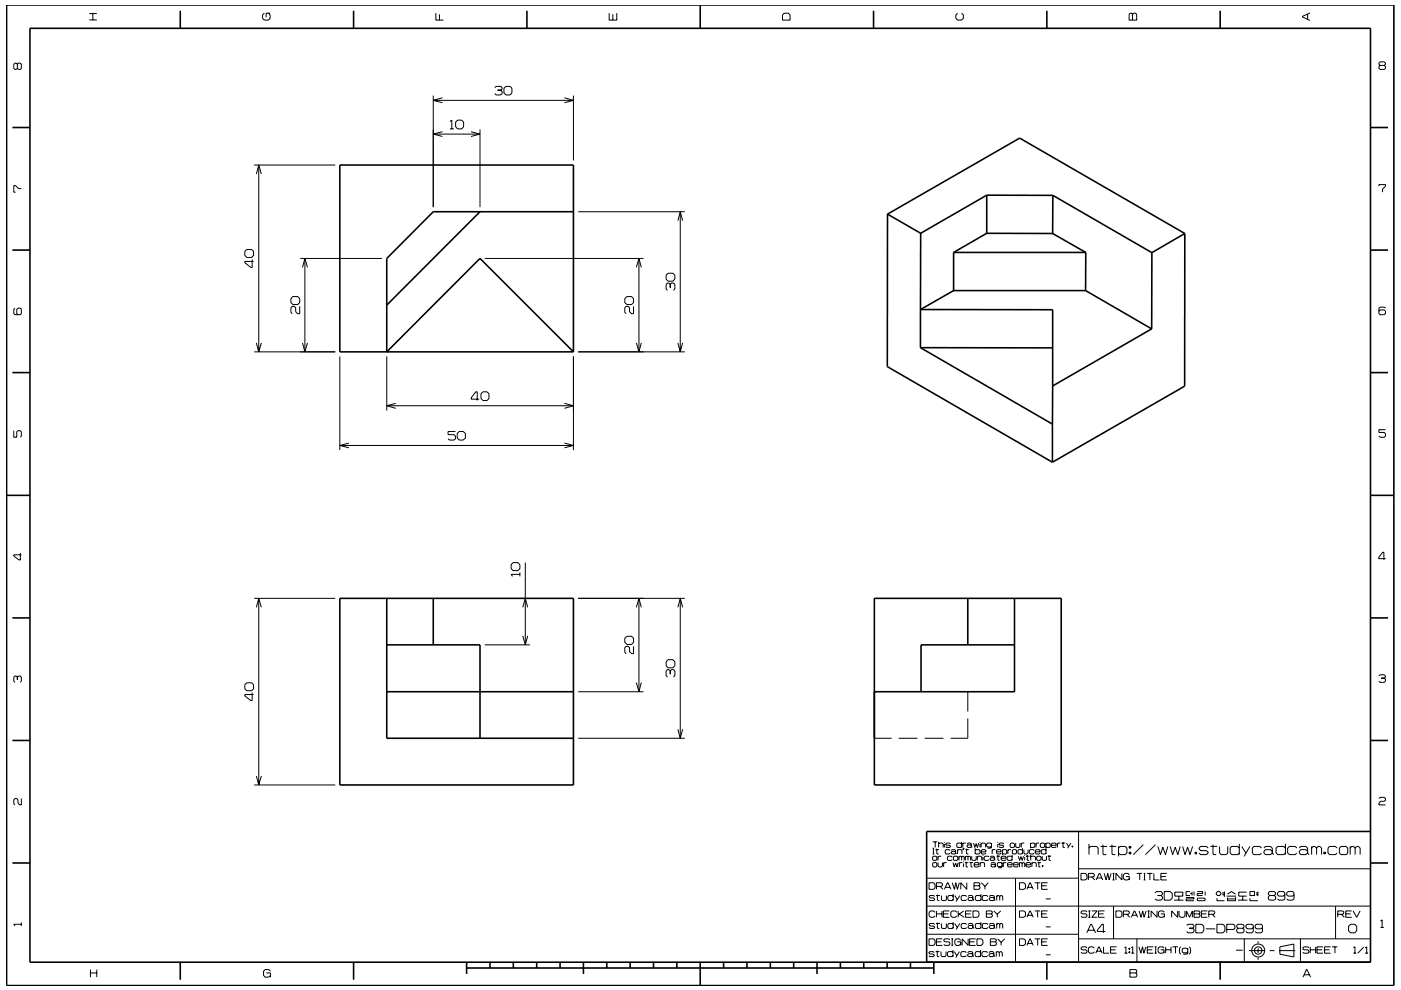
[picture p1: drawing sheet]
<svg xmlns="http://www.w3.org/2000/svg" width="297mm" height="210mm" viewBox="0 0 297 210" stroke-linecap="round" stroke-linejoin="round" font-family="sans-serif">
<g fill="none" stroke="#000" stroke-width=".21">
<path d="M3.7 13.6l-.3-.2h-.2l-.3 .2v.9l.3 .2 .5-.2M3.7 13.6l.2-.2h.4l.2 .2v.9l-.2 .2h-.4l-.2-.2M3.7 13.6v.9M18.9 4.2h1.6M18.9 2.9h1.6M19.7 2.9v1.3M56 2.8l-.3 .4v.7l.3 .4h.9l.4-.4v-.7l-.4-.4M57.3 2.8h-.9v.9M92.4 2.8v1.5h1.6M93.2 3v1.3M104.9 18.6l.3-.3h1l.3 .3v.3l-.3 .2M105.5 19.1h.7"/>
<path d="M106.2 19.1l.3 .3v.4l-.3 .3h-1l-.3-.3M106.8 18.7l.5-.4h.8l.4 .4v1l-.4 .4h-.8l-.5-.4zM129.2 2.8v1.5h1.6v-1.5M129.9 3v1.3M166.3 2.8h.8l.4 .4v1.1h-1.6v-1.1zM203 2.8l-.4 .4v.7l.4 .4h.9l.4-.4v-.7l-.4-.4M239.6 2.8h.3l.2 .2 .3-.2h.3l.3 .2v1.3h-1.6v-1.3zM240.1 3v1.3M277.2 3v1.1M277.7 2.7l-1.6 .8v.1l1.6 .8M292.6 13.9l-.2-.3v-.2l.2-.3h.9l.2 .3v.2l-.2 .3M292.6 13.9l-.2 .2v.4l.2 .2h.9l.2-.2v-.4l-.2-.2"/>
<path d="M292.6 13.9h.9M53.9 35h17.2M54.4 36.9l.5-1.9 .5 1.9M54.9 35v39.6M91.9 20.3v23.6M91.9 28.4h9.9M91.9 21.3h29.7M93.8 27.9l-1.9 .5 1.9 .5M93.8 20.7l-1.9 .6 1.9 .5M95.4 25.8l.4-.3v1.8M95.4 27.3h.8M96.6 25.9l.4-.4h.9l.4 .4v1l-.4 .4h-.9l-.4-.4z"/>
<path d="M99.9 27.9l1.9 .5-1.9 .5M101.8 27.5v16.4M119.7 20.7l1.9 .6-1.9 .5M121.6 20.3v13.7M292.4 39.5v-.3h1.3v.3l-.6 .6v.7M4.5 40h-.6l-.6-.6h-.4v1.4h.4M51.9 53.3l.4-.4h1l.5 .4v.9l-.5 .4h-1l-.4-.4zM53.5 55v1.7h-.3l-1.3-1v-.2h1.9M63.7 54.8h17.3M64.1 56.7l.5-1.9 .6 1.9M64.6 54.8v19.8M102.8 54.8h33.6"/>
<path d="M122.6 44.9h22.6M134.9 56.7l.6-1.9 .5 1.9M135.5 54.8v19.8M141.6 57.9h1.1l.4 .5v.8l-.4 .4h-1.1l-.4-.4v-.8zM143.7 46.8l.5-1.9 .5 1.9M144.2 44.9v29.7M3.2 65.4l-.3 .2v.9l.3 .3h1.1l.2-.3v-.9l-.2-.2h-.5l-.2 .2v.9l.2 .3M53.9 74.6h17.2M54.4 72.7l.5 1.9 .5-1.9M62.1 62.9h1l.4 .4v.9l-.4 .4h-1l-.4-.4v-.9zM63.5 65v1.5h-.4l-.4-.4v-.8l-.3-.3h-.4l-.3 .3v.9l.3 .3M64.1 72.7l.5 1.9 .6-1.9"/>
<path d="M72 75.6v19.9M82 75.6v11.5M121.6 75.6v19.9M122.6 74.6h22.6M132.5 63.3l.4-.4h1l.4 .4v.9l-.4 .4h-1l-.4-.4zM134.3 65v1.5h-.4l-.4-.4v-.8l-.3-.3h-.4l-.3 .3v.9l.3 .3M134.9 72.7l.6 1.9 .5-1.9M142.1 60.3l-.3-.3h-.3l-.3 .3v1l.3 .3M142.1 60.3v.7M142.1 60.3l.3-.3h.4l.3 .3v1l-.3 .3M143.7 72.7l.5 1.9 .5-1.9M293.7 65.4l-.2-.3h-.9l-.2 .3v1.1l.2 .3h.9l.2-.3v-.5l-.2-.3h-.9l-.2 .3"/>
<path d="M2.9 91.3v1.4h.7v-1.1l.2-.3h.5l.2 .3v.9l-.2 .2M72 94.5h49.6M74 94l-1.9 .5 1.9 .5M82 86.1h39.6M83.9 85.6l-1.9 .5 1.9 .5M96.6 91.5h-1.6v.7h1.3l.3 .3v.6l-.3 .2h-1l-.3-.2M96.9 91.9l.5-.4h.8l.5 .4v1l-.5 .4h-.8l-.5-.4zM101.6 84.7h-1.7v-.3l1-1.3h.3v1.9M102 83.5l.4-.4h.8l.5 .4v1l-.5 .5h-.8l-.4-.5zM119.7 85.6l1.9 .5-1.9 .5M119.7 94l1.9 .5-1.9 .5M293.7 91.1h-1.3v.6h1.1l.2 .3v.5l-.2 .2h-.9l-.2-.2"/>
<path d="M4.3 117.3v1.5h-.2l-1.2-.9v-.2h1.6M108.8 119.3h1l.4 .5v.8l-.4 .4h-1l-.4-.4v-.8zM111.4 119.3v17.5M293.8 118.5h-1.5v-.3l.9-1.1h.2v1.6M53.9 126.9h17.2M54.4 128.8l.5-1.9 .5 1.9M54.9 126.9v39.6M102.8 136.8h9.5M110.2 121.8h-1.8l.3 .5M110.2 121.4v.9M110.8 128.8l.6-1.9 .5 1.9M110.8 134.9l.6 1.9 .5-1.9"/>
<path d="M122.6 126.9h22.6M132.5 135.4l.4-.4h1l.4 .4v.8l-.4 .5h-1l-.4-.5zM134.3 137.1v1.5h-.4l-.4-.4v-.8l-.3-.3h-.4l-.3 .3v.9l.3 .3M134.9 128.8l.6-1.9 .5 1.9M135.5 126.9v19.8M141.6 139.9h1.1l.4 .5v.8l-.4 .4h-1.1l-.4-.4v-.8zM143.7 128.8l.5-1.9 .5 1.9M144.2 126.9v29.7M3.7 143.6l-.3-.2h-.2l-.3 .2v.9l.3 .2M3.7 143.6l.2-.2h.4l.2 .2v.9l-.2 .2M3.7 143.6v.6M52.3 144.8h1l.5 .4v.9l-.5 .4h-1l-.4-.4v-.9z"/>
<path d="M53.5 146.9v1.7h-.3l-1.3-1v-.3h1.9M122.6 146.7h13.8M122.6 156.6h22.6M134.9 144.8l.6 1.9 .5-1.9M142.1 142.3l-.3-.3h-.3l-.3 .3v1l.3 .3M142.1 142.3l.3-.3h.4l.3 .3v1l-.3 .3M142.1 142.3v.7M143.7 154.7l.5 1.9 .5-1.9M185.4 156.6h3.7M190.5 156.6h4M196 156.6h4M205.2 152.4v4.2h-3.7"/>
<path d="M205.2 146.7v4.2M292.4 143.4l.2-.3h.9l.2 .3v.2l-.2 .2M292.9 143.8h.6M293.5 143.8l.2 .3v.4l-.2 .2h-.9l-.2-.2M4.5 169.4v1.3h-.3l-.4-.4v-.7l-.2-.2h-.4l-.3 .2v.9l.3 .2M53.9 166.5h17.2M54.4 164.6l.5 1.9 .5-1.9M197.7 178.6h1M197.7 179.9h.4M197.9 179.9v1.2M198.3 178.6v1.1M198.6 180v1.1h.4"/>
<path d="M199 179l.2-.2h.6l.2 .2v.7M199 178.6v1.1M200.2 178.6v.1M200.2 179v.7M201.5 179l-.2-.2h-.6l-.2 .3 .2 .2h.6l.2 .3-.2 .1h-.6l-.2-.1M203.9 179l-.2-.2h-.7l-.1 .2v.6l.1 .1h.7l.2-.1M203.9 178.6v1.1M204.1 178.8v.9M204.2 179.9h.2l-.2 .4zM204.3 179.9l-.1 .4M204.8 178.8h-.5l-.2 .2M204.9 180v1.1h.4"/>
<path d="M205 179l.2-.2h.6l.2 .2v.6M206 179.4l-.2-.2h-.6l-.2 .2 .2 .3h.6l.2-.1M206 179.6l.1 .1M206.4 178.8l.3 .9 .3-.8 .2 .8 .3-.9M206.8 179.9v1.2M207.8 178.6v.1M207.8 179v.7M208 179l.2-.2h.5l.3 .2v.7M208 178.8v.9M210.2 179l-.2-.2h-.6l-.2 .2v.4l.2 .3h.6l.2-.3M210.2 178.8v.9l-.2 .2h-.6M211.5 178.6v.1"/>
<path d="M211.5 179v.7M212.8 179l-.2-.2h-.6l-.2 .3 .2 .2h.6l.2 .3-.2 .1h-.6l-.2-.1M214.3 178.8h.6l.2 .2v.6l-.2 .1h-.6l-.1-.1v-.6zM215.3 178.8v.8l.2 .1h.6l.1-.1v-.8M216.5 178.8v.9M216.8 179.9v1.2M217.2 178.8h-.5l-.2 .2M218.5 179l.2-.2h.5l.2 .2v.6l-.2 .1h-.5l-.2-.1M218.5 178.8v1.1M219.7 178.8v.9M220.3 178.8h-.5l-.1 .2M220.6 179l.2-.2h.5l.2 .2v.6l-.2 .1h-.5l-.2-.1z"/>
<path d="M221.7 179l.3-.2h.5l.2 .2v.6l-.2 .1h-.5l-.3-.1M221.7 178.8v1.1M221.8 179.9v1.2M222.9 179.3h1l-.1-.5h-.7l-.2 .2v.6l.2 .1h.7l.1-.1M224.2 178.8v.9M224.8 178.8h-.4l-.2 .2M225.1 178.8h.7M225.4 178.6v1.1h.4M226.1 178.8l.5 .8M227 178.8l-.6 1.1M227.3 179.4h.2v.3h-.2zM227.4 179.4v.3"/>
<path d="M228.7 176.4v27.7M230.9 179.9l.3-.4h1.3l.3 .4v1.4M230.9 179v2.3M233.3 179.5h1.4M233.8 179.2v1.9l.2 .2h.6M235.2 179.5h1.4M235.8 179.2v1.9l.2 .2h.5M237.1 179.9l.4-.4h1l.4 .4v1l-.4 .4h-1l-.4-.4M237.1 179.5v2.1M239.4 179.5h.4v.4h-.4zM239.6 179.5v.4M242.4 179.2l-2.1 2.1"/>
<path d="M245 179.2l-2.1 2.1M245.5 179.5l.5 1.8 .5-1.6 .6 1.6 .5-1.8M248.1 179.5l.5 1.8 .6-1.6 .5 1.6 .5-1.8M250.7 179.5l.5 1.8 .6-1.6 .5 1.6 .6-1.8M256.2 179.9l-.4-.4h-1.2l-.4 .4 .4 .5h1.2l.4 .5-.4 .4h-1.2l-.4-.4M256.6 179.5h1.5M257.2 179.2v1.9l.1 .2h.6M258.6 179.5v1.4l.3 .4h1.1l.3-.4v-1.4M262.8 179.9l-.4-.4h-1.2l-.4 .4v1l.4 .4h1.2l.4-.4M262.8 179v2.3M263.3 179.5l.9 1.4M265 179.5l-1.2 2.1"/>
<path d="M267.5 179.9l-.4-.4h-1.2l-.4 .4v1l.4 .4h1.2l.4-.4M268 179.9l.3-.4h1.1l.3 .4v1M272.5 179.9l-.3-.4h-1.3l-.3 .4v1l.3 .4h1.3l.3-.4M272.5 179v2.3M274.9 179.9l-.3-.4h-1.2l-.4 .4v1l.4 .4h1.2l.3-.4M275.5 179.9l.3-.4h1.1l.3 .4v1M278.1 179.9l.3-.4h.4l.3 .4M278.1 179.5v1.8M279.1 179.9l.4-.4h.3l.4 .4v1.4M279.1 179.9v1.4M283.5 179.9l-.4-.4h-1.2l-.3 .4v1l.3 .4h1.2l.4-.4M284.3 179.5h1.1l.3 .4v1l-.3 .4h-1.1l-.3-.4v-1z"/>
<path d="M286.3 179.9l.3-.4h.3l.4 .4M286.3 179.5v1.8M287.3 179.9l.4-.4h.3l.4 .4v1.4M287.3 179.9v1.4M292.4 169.4l.2-.3h.9l.2 .3v.3l-.2 .3h-.8l-.3 .3v.4h1.3M4.5 195.7v.7M4.5 196h-1.6l.3 .4M196.5 198.2h32.2M196.5 192.2h94.1M196.6 186.3h32.1M197 199.1h.9l.3 .4v.7l-.3 .3h-.9zM197 187.2h.9l.3 .4v.7l-.3 .3h-.9z"/>
<path d="M197.7 181.1h.4M197.7 181.8l.2-.2h.6l.1 .2v.5l-.1 .2h-.6l-.2-.2zM197.7 183.1l.2-.1h.6l.1 .1v.6l-.1 .2h-.6l-.2-.2zM198.2 190.2l-.2-.3h-.8l-.2 .3 .2 .3h.8l.2 .3-.2 .2h-.8l-.2-.2M198.2 196.1l-.2-.2h-.8l-.2 .2 .2 .3h.8l.2 .2-.2 .3h-.8l-.2-.2M198.2 193.5l-.2-.3h-.7l-.3 .3v.8l.3 .3h.7l.2-.3M198.3 180.2h.8M198.5 189.9h.8M198.5 195.9h.8M198.5 188h1.1l.2-.2v-.4l-.2-.2h-1.1v1.4M198.5 199.8h1.1M198.5 193.2v1.4"/>
<path d="M198.5 193.8h1.2M198.7 189.7v1.2l.5 .1M198.7 195.7v1.1l.5 .1M198.9 183v.7l.2 .2h.5l.2-.2v-.7M198.9 181.6v.9M199.3 188l.6 .6M199.6 181.6h-.5l-.2 .2M199.6 189.9v.9l.2 .2h.6l.3-.2v-.9M199.6 195.9v.8l.2 .2h.6l.3-.2v-.8M199.7 193.2v1.4M199.8 199.1h-1.3v1.4h1.3M200 193.8h1.1"/>
<path d="M200.1 183v.9M200.2 188.6l.7-1.4h.1l.6 1.4M200.4 188.2h1M200.7 183h-.5l-.1 .1M201.3 193.2h-1.3v1.4h1.3M201.4 199.3l-.2-.2h-.9l-.2 .5 .2 .2h.9l.2 .2v.3l-.2 .2h-.9l-.2-.2M201.4 180.4l-.1-.2h-.7l-.2 .2v.5l.2 .2h.7l.1-.2M201.7 180.4l.2-.2h.5l.2 .2v.5M201.7 199.1h.4M201.9 199.1v1.4M201.9 187.2l.5 1.4 .2-1.4 .4 1.4 .4-1.4M201.9 181.8l-.2-.2h-.7l-.1 .2v.5l.1 .2h.7l.2-.2"/>
<path d="M202.1 183l.2 .9 .3-.9 .3 .9 .3-.9M202.1 190.2l-.2-.3h-.7l-.2 .3v.6l.2 .2h.7l.2-.2M202.1 196.1l-.2-.2h-.7l-.2 .2v.6l.2 .2h.7l.2-.2M202.1 189.6v1.4M202.1 195.6v1.3M202.1 181.8l.2-.2h.6l.2 .2v.5l-.2 .2h-.6l-.2-.2zM202.4 189.9l.5 .9M202.4 195.9l.5 .8M202.6 180.8l-.2-.2h-.5l-.2 .2 .2 .3h.5l.2-.2M202.6 180.9l.2 .2M202.9 193.5l-.3-.3h-.7l-.3 .3v.8l.3 .3h.7l.3-.3M202.9 199.8h.8v.7"/>
<path d="M203 180.4l.2-.2h.6l.2 .2v.7M203 180.2v.9M203.2 193.2v1.4M203.3 181.8l.2-.2 .4 .2M203.3 181.6v.9M203.4 193.8l1 .8M203.4 183v.9M203.5 189.9l-.8 1.3M203.5 195.9l-.8 1.2M203.7 199.5l-.3-.4h-.7l-.3 .4v.7l.3 .3h.7l.3-.3M203.9 181.8v.7M203.9 181.8l.1-.2 .4 .2v.7"/>
<path d="M204 183h-.4l-.2 .1M204.3 182.7v.2M204.3 183.1v.8M204.3 193.2l-1.1 .8M204.6 183h.7M204.7 180.2h.7M204.7 181.6v.9M204.7 181.8l.1-.2 .4 .2M204.7 193.8h1.1M204.8 182.8v1l.4 .1M204.9 190.2l-.2-.3h-.7l-.2 .3v.6l.2 .2h.7l.2-.2M204.9 196.1l-.2-.2h-.7l-.2 .2v.6l.2 .2h.7l.2-.2"/>
<path d="M205 187.2v1.4l-1.3-1.4v1.4M205.2 190.2l.2-.3h.7l.2 .3v.6M205.2 196.1l.2-.2h.7l.2 .2v.6M205.2 181.8v.7M205.2 181.8l.2-.2 .4 .2v.7M205.3 199.1v1.4l-1.3-1.4v1.4M205.6 183h.7M205.6 199.8h1M205.9 182.8v1l.3 .1M206 193.2h-1.3v1.4h1.3M206 181.6v.7l.2 .2h.6l.2-.2v-.7M206.3 193.2h1l.3 .3v.8l-.3 .3h-1z"/>
<path d="M206.3 190.6l-.2-.2h-.7l-.2 .2 .2 .4h.7l.2-.2M206.3 196.5l-.2-.2h-.7l-.2 .2 .2 .4h.7l.2-.2M206.3 190.8l.2 .2M206.3 196.7l.2 .2M206.5 187.2h1.1l.2 .2-.2 .5 .2 .2v.3l-.2 .2h-1.1zM206.5 187.9h1.1M206.5 183.4h1.1l-.2-.4h-.7l-.2 .1v.6l.2 .2h.7l.2-.2M206.8 180.4l.1-.2h.7l.2 .2v.5l-.2 .2h-.7l-.1-.2M206.8 199.1h-1.2v1.4h1.2M207.1 199.1h1l.3 .4v.7l-.3 .3h-1zM207.2 181.8l.2-.2h.5l.2 .2v.7M207.2 181.6v.9"/>
<path d="M207.8 183.1l.2-.1h.6l.1 .1v.8M207.8 183v.9M208 190.2l-.2-.3h-.8l-.2 .3v.6l.2 .2h.8l.2-.2M208 196.1l-.2-.2h-.8l-.2 .2v.6l.2 .2h.8l.2-.2M208 189.6v1.4M208 195.6v1.3M208 180.7h1v-.3l-.2-.2h-.6l-.2 .2v.5l.2 .2h.6l.2-.2M208.1 187.2l.7 .8M208.4 181.3v.2M208.4 181.8v.7M208.8 188v.6M209.1 193.2h1.1l.2 .2-.2 .4 .2 .2v.3l-.2 .3h-1.1z"/>
<path d="M209.1 193.8h1.1M209.5 190.2l-.3-.3h-.7l-.2 .3v.6l.2 .2h.7l.3-.2M209.5 196.1l-.3-.2h-.7l-.2 .2v.6l.2 .2h.7l.3-.2M209.5 187.2l-.7 .8M209.7 181.8l-.2-.2h-.7l-.1 .2v.5l.1 .2h.7l.2-.2M209.7 190.2l.3-.3h.6l.2 .3v.6M209.7 196.1l.3-.2h.6l.2 .2v.6M209.9 181.8l.2-.2h.5l.3 .2v.5M210 199.1h1l.2 .2-.2 .5 .2 .2v.3l-.2 .2h-1zM210 199.8h1M210.1 183.1l.2-.1h.5l.2 .1v.6M210.4 180.2v.9"/>
<path d="M210.7 193.2l.8 .7M210.8 190.6l-.2-.2h-.6l-.3 .2v.2l.3 .2h.6l.2-.2M210.8 196.5l-.2-.2h-.6l-.3 .2v.2l.3 .2h.6l.2-.2M210.8 190.8l.2 .2M210.8 196.7l.2 .2M210.9 182.2l-.3-.3h-.5l-.2 .3 .2 .3h.5l.3-.2M210.9 182.3l.1 .2M211 183.5l-.2-.2h-.5l-.2 .2 .2 .4h.5l.2-.2M211 183.7l.2 .2M211 180.2h-.4l-.2 .2M211.3 181.6h.7M211.3 180.7h1l-.2-.5h-.6l-.2 .2v.5l.2 .2h.6l.2-.2"/>
<path d="M211.3 190.2l.2-.3 .5 .3M211.3 189.9v1.1M211.3 195.9v1M211.3 196.1l.2-.2 .5 .2M211.5 193.9v.7M211.5 199.1l.8 .8M211.6 181.4v1l.3 .1M212 190.2l.2-.3 .4 .3v.8M212 190.2v.8M212 196.1v.8M212 196.1l.2-.2 .4 .2v.8M212.2 193.2l-.7 .7"/>
<path d="M212.3 182h1v-.2l-.2-.2h-.6l-.2 .2v.5l.2 .2h.6l.2-.2M212.3 199.9v.6M212.5 183.1l-.2-.1h-.7l-.2 .1v.5l.2 .2h.7l.2-.2M212.5 183v.9l-.2 .2h-.7M212.6 180.4l.1-.2h.6l.1 .2v.5l-.1 .2h-.6l-.1-.2M212.6 180.2v1.1M212.7 183v.9M213 199.1l-.7 .8M213.4 183h-.5l-.2 .1M213.6 183.4h1l-.1-.4h-.7l-.2 .1v.6l.2 .2h.7l.1-.2M213.7 180.2v.9M214.4 180.2h-.5l-.2 .2"/>
<path d="M214.6 181.8l-.2-.2h-.7l-.2 .2v.5l.2 .2h.7l.2-.2M214.6 181.3v1.2M214.6 180.4l.2-.2h.5l.2 .2v.5l-.2 .2h-.5l-.2-.2zM214.9 183.4h1l-.2-.4h-.6l-.2 .1v.6l.2 .2h.6l.2-.2M215.3 186.3v17.8M215.9 181.6l.3 .9 .2-.8 .3 .8 .3-.9M216.2 183v.9M216.2 183.1l.2-.1 .3 .1M216.2 199.1h.9l.3 .4v.7l-.3 .3h-.9zM216.2 187.2h.9l.3 .4v.7l-.3 .3h-.9zM216.2 193.2h.9l.3 .3v.8l-.3 .3h-.9zM216.7 183.1l.2-.1 .4 .1v.8"/>
<path d="M216.7 183.1v.8M216.8 180.4l-.2-.2h-.6l-.2 .2v.5l.2 .2h.6l.2-.2M217.1 180.2v.7l.2 .2h.5l.2-.2v-.7M217.3 181.3v.2M217.3 181.8v.7M217.5 183.4h1l-.1-.4h-.7l-.2 .1v.6l.2 .2h.7l.1-.2M217.5 181.6h.8M217.7 194.6l.7-1.4 .7 1.4M217.7 188.6l.7-1.4 .7 1.4M217.8 181.4v1l.4 .1M217.9 194.1h1M217.9 188.2h1"/>
<path d="M218.5 181.8l.2-.2h.6l.2 .2v.7M218.5 181.3v1.2M218.8 183.1l.2-.1h.5l.2 .1v.8M218.8 183v.9M219.2 180.4l-.1-.2h-.7l-.2 .2v.5l.2 .2h.7l.1-.2M219.4 199.1h1.2M219.4 193.2h1.2M219.4 187.2h1.2M219.5 180.7h1l-.2-.5h-.6l-.2 .2v.5l.2 .2h.6l.2-.2M219.8 181.8l.2-.2h.5l.2 .2v.5l-.2 .2h-.5l-.2-.2zM220 183h.7M220 187.2v1.4"/>
<path d="M220 193.2v1.4M220 199.1v1.4M220.3 182.8v1l.3 .1M220.8 199.8h1.1M220.8 193.8h1.1M220.8 187.9h1.1M221 183.6h.1v.2h-.1zM221 181.6v.7l.1 .2h.6l.2-.2v-.7M221.1 183.6v.2M221.7 196.6h1.1M221.7 190.7h1.1M221.8 180.4l-.2-.2h-.6l-.2 .2v.5l.2 .2h.6l.2-.2"/>
<path d="M222.1 199.1h-1.3v1.4h1.3M222.1 187.2h-1.3v1.4h1.3M222.1 193.2h-1.3v1.4h1.3M222.1 181.6h.8M222.4 181.4v1l.4 .1M228.7 199.1h61.9M228.7 184.3h61.9M229.2 185.2h.9l.4 .4v.7l-.4 .3h-.9zM230.4 197.9l.9-1.9h.1l.9 1.9M230.5 193.4l-.2-.2h-.9l-.2 .2 .2 .4h.9l.2 .2v.3l-.2 .3h-.9l-.2-.3M230.7 197.3h1.3M230.8 186h1l.2-.2v-.3l-.2-.3h-1v1.4"/>
<path d="M230.8 193.2h.4M230.8 194.6h.4M231 193.2v1.4M231.5 186l.6 .6M231.5 193.2h1.1l-1.1 1.4h1.1M232.4 186.6l.6-1.4h.2l.6 1.4M232.6 186.2h1M232.9 193.8h1.1M234.1 185.2l.4 1.4 .4-1.4 .3 1.4 .4-1.4M234.2 193.2h-1.3v1.4h1.3M234.4 197.6h-1.7v-.3l.9-1.3h.3v1.9M235.9 185.2h.4"/>
<path d="M235.9 186.6h.4M236.1 185.2v1.4M236.1 192.2v6.9M236.6 193.2h1l.3 .3v.8l-.3 .3h-1zM237.9 185.2v1.4l-1.3-1.4v1.4M238.2 193.9h1l.2-.2v-.3l-.2-.2h-1v1.4M238.7 185.9h.7v.7M238.9 193.9l.7 .7M239.4 180.8h.4v.3h-.4zM239.4 185.6l-.3-.4h-.6l-.3 .4v.7l.3 .3h.6l.3-.3M239.6 180.8v.3M239.9 194.6l.6-1.4 .7 1.4"/>
<path d="M240.1 194.1h.9M241 185.2h1.1M241 199.1v5M241.5 193.2l.4 1.4 .4-1.4 .3 1.4 .4-1.4M241.6 185.2v1.4M242.5 185.2h.4M242.5 186.6h.4M242.7 185.2v1.4M243.2 185.2h1.1M243.3 193.2h.5M243.3 194.6h.5M243.5 193.2v1.4"/>
<path d="M243.8 185.2v1.4M244.6 185.2v1.4h1.2M244.9 189.4l.3-.3h1l.3 .3v.2l-.3 .3M245.3 193.2v1.4l-1.2-1.4v1.4M245.4 189.9h.8M246.1 193.8h.8v.8M246.1 185.9h1.1M246.2 189.9l.3 .3v.5l-.3 .2h-1l-.3-.2M246.8 189.1h1.3l.4 .4v1l-.4 .4h-1.3zM246.9 193.5l-.4-.3h-.6l-.3 .3v.8l.3 .3h.6l.4-.3M247.4 185.2h-1.3v1.4h1.3M248.9 190.9h2"/>
<path d="M249.1 189.2h1.7v.9h-1.7zM249.7 193.2v1.4l-1.3-1.4v1.4M249.9 190.1v.8M250 193.2v1.1l.3 .3h.6l.3-.3v-1.1M251.5 190.4h1.6v.3h-1.6v.3h1.6M251.5 194.6v-1.4l.7 1.4 .6-1.4v1.4M251.6 196.3l.3-.3h1l.3 .3v.3l-.3 .3M252.1 196.9h.8M252.3 189.1h-.8v.8h.8M252.3 189.5h.4M252.7 189.1v.8M252.9 196.9l.3 .2v.5l-.3 .3h-1l-.3-.3"/>
<path d="M253.1 193.2h1.1l.2 .2-.2 .4 .2 .3v.2l-.2 .3h-1.1zM253.1 193.8h1.1M253.2 189.1v.8M253.4 180.8h.3v.3h-.3zM253.5 196h1.3l.4 .5v.9l-.4 .5h-1.3zM253.5 180.8v.3M253.8 189.1h1.2v.4h-1.2v.4h1.2M254 190.5h1.4l.1 .4-.1 .1h-1.4l-.2-.1zM254.7 193.8h1.1M255.5 189.1v.8M255.6 197h2M256 193.2h-1.3v1.4h1.3"/>
<path d="M256.3 193.9h1l.3-.2v-.3l-.3-.2h-1v1.4M257 193.9l.6 .7M258 196h1.3l.4 .5v.9l-.4 .5h-1.3zM258 190.5v.5h1.6M258.1 189.1h.5l.3 .3v.2l-.3 .3h-.5l-.2-.3v-.2zM259.1 189.4h.5M259.1 189.8h.5M259.6 189.1v1.1M260.1 190.1h2M260.1 197.1h1.4l.3-.2v-.6l-.3-.3h-1.4v1.9M260.3 190.7h1.7M260.3 190.4v.6h1.7v-.6"/>
<path d="M260.3 189.6l.8-.5 .9 .5M262.5 196.9l-.3 .2v.5l.3 .3h1l.3-.3v-.5l-.3-.2M262.5 196.9l-.3-.3v-.3l.3-.3h1l.3 .3v.3l-.3 .3M262.5 196.9h1M262.5 190.9h2M263.5 190.1v.8M263.8 199.1v5M264.3 189.2h-1.7v.9h1.7M265 189.1h1v.8h-1zM265 190.5v.5h1.7M265.7 196.7l-.3 .3h-.9l-.3-.3v-.4l.3-.3h.9l.3 .3v1.3l-.3 .3h-.9l-.3-.3M266.3 189.4h.4"/>
<path d="M266.3 189.8h.4M266.7 189.1v1M266.7 199.6v.5M267.7 196.7l-.3 .3h-1l-.3-.3v-.4l.3-.3h1l.3 .3v1.3l-.3 .3h-1l-.3-.3M269.2 189.9h1M269.2 189.9l-.3-.3v-.2l.3-.3h1l.3 .3v.2l-.3 .3M269.2 189.9l-.3 .3v.5l.3 .2h1l.3-.2v-.5l-.3-.3M269.7 180.6l-.3-.4h-1.1l-.3 .4v.3l.3 .4h1.1l.3-.4M269.7 180.9l.4 .4M272.4 189.8l-.3 .3h-1l-.3-.3v-.4l.3-.3h1l.3 .3v1.3l-.3 .2h-1l-.3-.2M274.4 189.8l-.3 .3h-1l-.3-.3v-.4l.3-.3h1l.3 .3v1.3l-.3 .2h-1l-.3-.2M275.7 199.1v5"/>
<path d="M277.2 180.6l-.3-.4h-1.1l-.3 .4v.3l.3 .4h1.1l.3-.4M277.2 180.9l.4 .4M280.7 180.8h.3v.3h-.3zM280.9 180.8v.3M283.2 192.2v6.9M283.6 193.9h1.1l.2-.2v-.3l-.2-.2h-1.1v1.4M284.4 193.9l.6 .7M285.3 193.8h1.1M285.9 196.5l.5-.5h.8l.5 .5v.9l-.5 .5h-.8l-.5-.5zM286.6 193.2h-1.3v1.4h1.3M286.9 193.2l.8 1.4 .7-1.4M292.7 195.4l.3-.3v1.6"/>
<path d="M292.7 196.7h.7M19.2 206.4h1.3M19.2 205.7v1.6M20.5 205.7v1.6M56.5 206.4h.9v.9M57.4 206l-.4-.4h-.8l-.3 .4v.9l.3 .4h.8l.4-.4M198.1 202l-.2-.2h-.8l-.2 .2 .2 .3h.8l.2 .3-.2 .3h-.8l-.2-.2M198.4 201.8h.8M198.7 201.6v1.2l.4 .1M199.5 201.8v.9l.2 .2h.7l.2-.2v-.9M201.7 200.5h.4M202.1 202l-.3-.2h-.7l-.2 .2v.7l.2 .2h.7l.3-.2"/>
<path d="M202.1 201.5v1.4M202.3 201.8l.6 .9M203.4 201.8l-.8 1.3M204.9 202l-.3-.2h-.7l-.2 .2v.7l.2 .2h.7l.3-.2M205.1 202.1l.3-.3h.6l.2 .3v.6M206.2 202.5l-.2-.2h-.6l-.3 .2v.2l.3 .2h.6l.2-.2M206.2 202.7l.3 .2M207.9 202.1l-.2-.3h-.7l-.2 .3v.6l.2 .2h.7l.2-.2M207.9 201.5v1.4M209.4 202.1l-.2-.3h-.8l-.2 .3v.6l.2 .2h.8l.2-.2M209.7 202.1l.2-.3h.6l.2 .3v.6M210.7 202.5l-.2-.2h-.6l-.2 .2 .2 .4h.6l.2-.2"/>
<path d="M210.7 202.7l.2 .2M211.2 201.8v1.1M211.2 202.1l.2-.3 .5 .3M211.9 202.1l.2-.3 .4 .3v.8M211.9 202.1v.8M217.7 200.5l.7-1.4 .7 1.4M217.9 200.1h1M221.7 202.5h1.1M230.5 201l-.2-.2h-.9l-.2 .4 .2 .3h.9l.2 .2v.3l-.2 .2h-.9l-.2-.2M232 201.1l-.3-.3h-.6l-.3 .3v.8l.3 .3h.6l.3-.3M232.3 202.2l.7-1.4 .7 1.4M232.5 201.8h1"/>
<path d="M234 200.8v1.4h1.2M235.5 201.5h1M236.7 200.8h-1.2v1.4h1.2M238.4 202.2h.7M238.4 201l.3-.2v1.4M239.3 201.1h.3v.2h-.3zM239.3 201.9h.3v.2h-.3zM239.4 201.1v.2M239.4 201.9v.2M239.6 205.6h1.2l.2 .3-.2 .5 .2 .2v.4l-.2 .3h-1.2zM239.6 206.4h1.2M239.9 202.2h.6"/>
<path d="M239.9 201l.3-.2v1.4M241.5 200.8l.4 1.4 .3-1.4 .3 1.4 .4-1.4M243.2 201.5h1.1M244.5 200.8h-1.3v1.4h1.3M244.8 200.8h.4M244.8 202.2h.4M245 200.8v1.4M246.1 201.5h.7v.7M246.8 201.1l-.3-.3h-.6l-.4 .3v.8l.4 .3h.6l.3-.3M247.1 201.5h1.2M247.1 200.8v1.4M248.3 200.8v1.4"/>
<path d="M248.6 200.8h1.2M249.2 200.8v1.4M250.4 200.8a1.09 1.09 0 0 0 0 1.6M251.8 201.3l-.2-.2h-.7l-.2 .2v.6l.2 .2h.7l.2-.2M251.8 201.1v1.1l-.2 .2h-.7M252.1 200.8a1.1 1.1 0 0 1 0 1.6M262 201.5h1.5M264.8 201.6h3.4M266.7 201.1v1M266.7 203.1v.5M269.2 201.6h1M271.2 201.6h3.4"/>
<path d="M274.3 203l-2.9-.6v-1.6l2.9-.6v2.8M276.3 207.3l.7-1.6h.1l.8 1.6M276.5 206.8h1.1M277.5 201l-.2-.2h-.9l-.2 .4 .2 .3h.9l.2 .2v.3l-.2 .2h-.9l-.2-.2M277.8 201.5h1.1M277.8 200.8v1.4M278.9 200.8v1.4M279.2 201.5h1.1M280.5 200.8h-1.3v1.4h1.3M280.8 201.5h1.1M282.1 200.8h-1.3v1.4h1.3M282.4 200.8h1.1"/>
<path d="M283 200.8v1.4M286.9 202.2h.7M286.9 201l.4-.2v1.4M289.1 200.9l-1.2 1.3M289.4 202.2h.7M289.4 201l.4-.2v1.4"/>
<circle cx="266.8" cy="201.6" r="1.38"/>
<circle cx="266.8" cy="201.6" r=".79"/>
</g>
<g fill="none" stroke="#000" stroke-width=".34">
<path d="M1.4 1.1h294.1v207.9h-294.1zM6.4 6h284.2v198.1h-284.3zM38.2 2.3v3.7M75 2.3v3.7M111.7 2.3v3.7M148.5 1.1v4.9M185.2 2.3v3.7M222 2.3v3.7M258.7 2.3v3.7M2.6 27h3.7M72.1 35h49.5v39.6h-49.6zM290.6 27h3.7"/>
<path d="M2.6 53h3.7M101.8 44.9l-19.8 19.8M121.6 44.9h-29.7l-9.9 9.9v19.8l19.8-19.8 19.8 19.8M188.2 45.4l7 4.1M188.2 45.4l-.1 32.4 35 20.2M188.2 45.4l28-16.1 35 20.2M202.2 53.5v8.1M202.2 53.5h28M209.2 41.4l-14 8.1v24.2M209.2 49.5l-7 4M209.2 41.4v8.1M209.2 41.4h14"/>
<path d="M209.2 49.5h14M223.2 49.5l7 4M223.2 41.4v8.1M223.2 41.4l21 12.2M230.2 53.5v8.1M251.2 49.5v32.4M251.2 49.5l-7 4.1v16.2M290.6 53h3.7M2.6 79h3.7M195.2 73.7l27.9 16.3M195.2 73.7l28 .1M202.2 61.6l-7 4.1h28v16.2"/>
<path d="M202.2 61.6h28M230.2 61.6l14 8.2M244.2 69.8l-21 12.1M290.6 79h3.7M223.1 90v8M223.2 81.9l-.1 8.1M251.2 81.9l-28.1 16.1M1.4 105.1h4.9M290.6 105.1h4.9M2.6 131.1h3.7M72 126.9h49.6v39.6h-49.6zM82 126.9v29.7h39.6"/>
<path d="M82 136.8h19.8v19.8M91.9 126.9v9.9M185.4 126.9h39.6v39.6h-39.6zM205.2 126.9v9.9M215.1 136.8h-19.8v9.9M215.1 126.9v19.8h-29.7M290.6 131.1h3.7M2.6 157.1h3.7M82 146.7h39.6M290.6 157.1h3.7M290.6 176.4h-94.1v27.7M2.6 183h3.7"/>
<path d="M290.6 183h3.7M38.2 204.1v3.7M75 204.1v3.7M98.9 205.3h99.1M98.9 204.1v2.5M103.9 204.1v1.2M108.8 204.1v1.2M113.8 204.1v1.2M118.7 204.1v1.2M123.7 204.1v2.5M128.6 204.1v1.2M133.6 204.1v1.2"/>
<path d="M138.6 204.1v1.2M143.5 204.1v1.2M148.5 204.1v4.9M153.4 204.1v1.2M158.4 204.1v1.2M163.3 204.1v1.2M168.3 204.1v1.2M173.2 204.1v2.5M178.2 204.1v1.2M183.1 204.1v1.2M188.1 204.1v1.2M193 204.1v1.2"/>
<path d="M198 204.1v2.5M222 204.1v3.7M258.7 204.1v3.7"/>
</g>
</svg>
